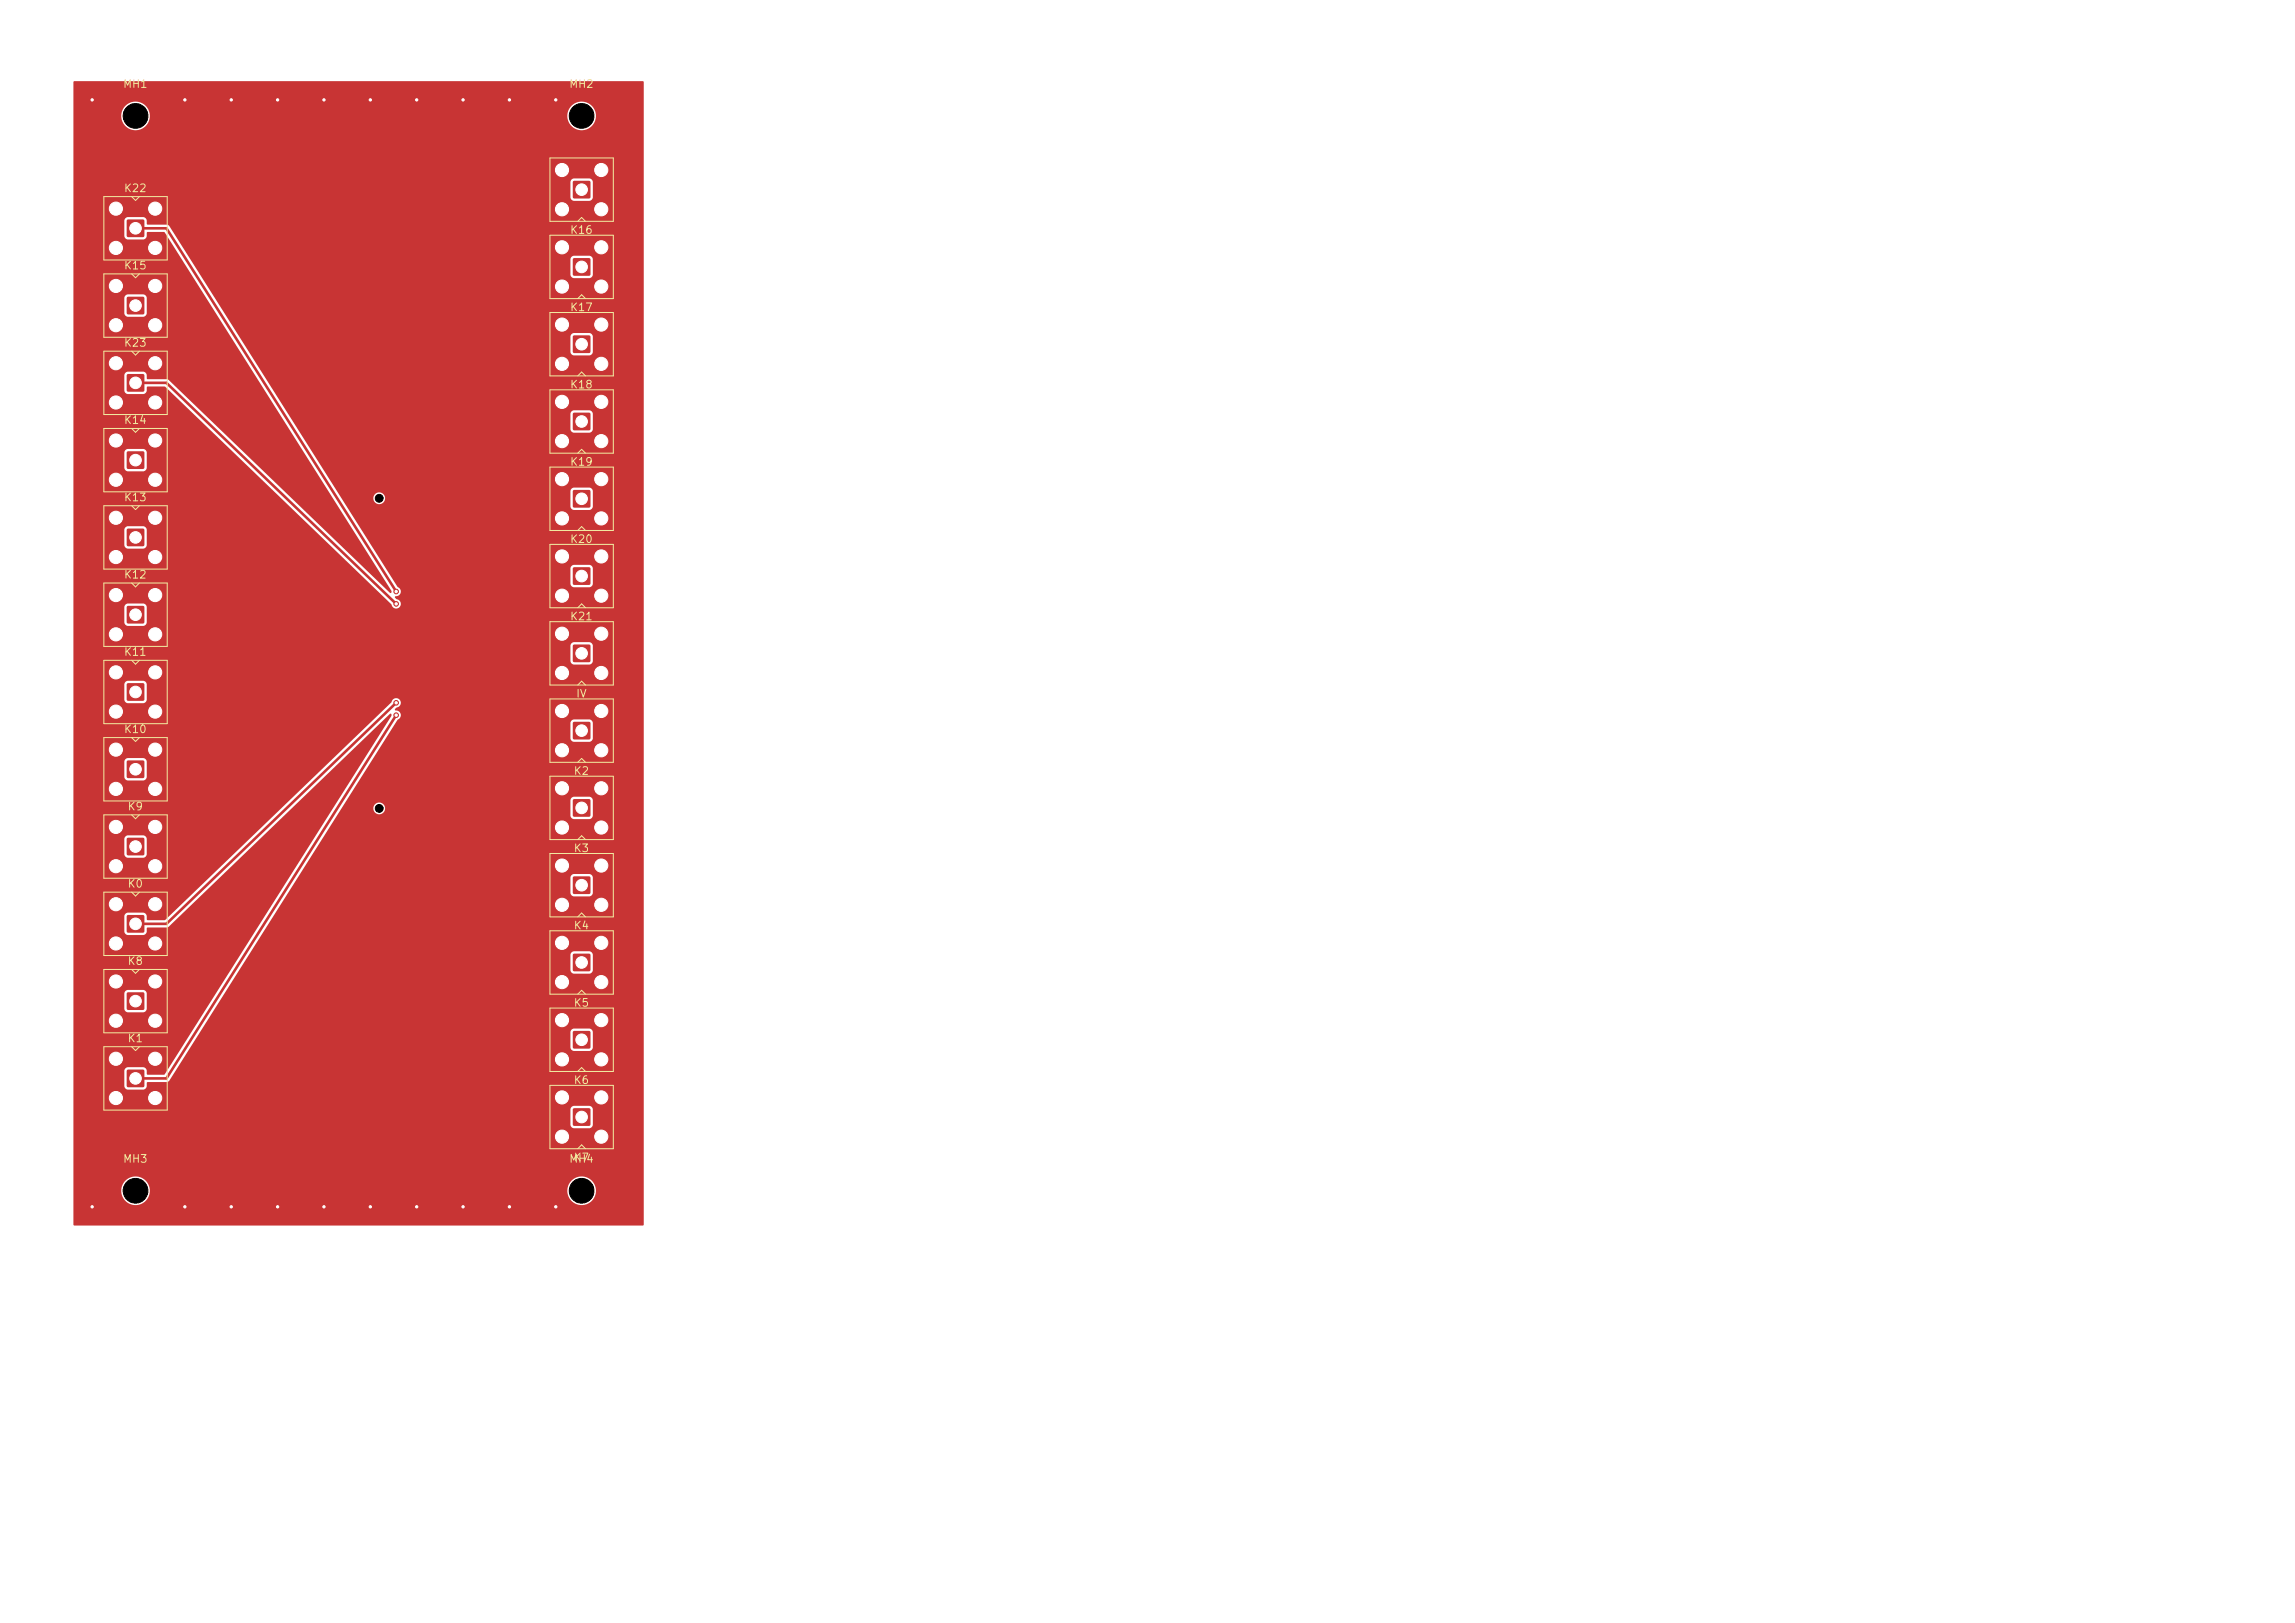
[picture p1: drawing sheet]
<svg xmlns="http://www.w3.org/2000/svg" width="297mm" height="210mm" viewBox="0 0 297 210" stroke-linecap="round" stroke-linejoin="round" font-family="sans-serif">
<defs><g id="words">
<g font-size="1" fill="#f2eda1">
<text x="15.8" y="11.6">MH1</text>
<text x="73.6" y="11.6">MH2</text>
<text x="16" y="25.1">K22</text>
<text x="16" y="35.1">K15</text>
<text x="73.7" y="30.5">K16</text>
<text x="73.7" y="40.5">K17</text>
<text x="16" y="45.1">K23</text>
<text x="73.7" y="50.5">K18</text>
<text x="16" y="55.1">K14</text>
<text x="16" y="65.1">K13</text>
<text x="73.7" y="60.5">K19</text>
<text x="73.7" y="70.5">K20</text>
<text x="16" y="75.1">K12</text>
<text x="73.7" y="80.5">K21</text>
<text x="16" y="85.1">K11</text>
<text x="16" y="95.1">K10</text>
<text x="74.5" y="90.5">IV</text>
<text x="74.2" y="100.5">K2</text>
<text x="16.4" y="105.1">K9</text>
<text x="74.2" y="110.5">K3</text>
<text x="16.4" y="115.1">K0</text>
<text x="16.4" y="125.1">K8</text>
<text x="74.2" y="120.5">K4</text>
<text x="74.2" y="130.5">K5</text>
<text x="16.4" y="135.1">K1</text>
<text x="74.2" y="140.5">K6</text>
<text x="15.8" y="150.7">MH3</text>
<text x="73.6" y="150.7">MH4</text>
<text x="74.2" y="150.5">K7</text>
</g>
</g></defs>
<path d="M74.2 143.4h2.2v2.2h-2.2z" fill="#c83434"/>
<g fill="#c83434" stroke="#c83434" stroke-width=".13">
<circle cx="72.7" cy="147.1" r="1.25"/>
<circle cx="77.8" cy="147.1" r="1.25"/>
<circle cx="72.7" cy="142" r="1.25"/>
<circle cx="77.8" cy="142" r="1.25"/>
</g>
<path d="M74.2 43.4h2.2v2.2h-2.2z" fill="#c83434"/>
<g fill="#c83434" stroke="#c83434" stroke-width=".13">
<circle cx="72.7" cy="47.1" r="1.25"/>
<circle cx="77.8" cy="47.1" r="1.25"/>
<circle cx="72.7" cy="42" r="1.25"/>
<circle cx="77.8" cy="42" r="1.25"/>
</g>
<path d="M74.2 83.4h2.2v2.2h-2.2z" fill="#c83434"/>
<g fill="#c83434" stroke="#c83434" stroke-width=".13">
<circle cx="72.7" cy="87.1" r="1.25"/>
<circle cx="77.8" cy="87.1" r="1.25"/>
<circle cx="72.7" cy="82" r="1.25"/>
<circle cx="77.8" cy="82" r="1.25"/>
</g>
<path d="M16.4 28.4h2.2v2.2h-2.2z" fill="#c83434"/>
<g fill="#c83434" stroke="#c83434" stroke-width=".13">
<circle cx="20.1" cy="27" r="1.25"/>
<circle cx="15" cy="27" r="1.25"/>
<circle cx="20.1" cy="32.1" r="1.25"/>
<circle cx="15" cy="32.1" r="1.25"/>
</g>
<path d="M16.4 68.4h2.2v2.2h-2.2z" fill="#c83434"/>
<g fill="#c83434" stroke="#c83434" stroke-width=".13">
<circle cx="20.1" cy="67" r="1.25"/>
<circle cx="15" cy="67" r="1.25"/>
<circle cx="20.1" cy="72.1" r="1.25"/>
<circle cx="15" cy="72.1" r="1.25"/>
</g>
<path d="M16.4 138.4h2.2v2.2h-2.2z" fill="#c83434"/>
<g fill="#c83434" stroke="#c83434" stroke-width=".13">
<circle cx="20.1" cy="137" r="1.25"/>
<circle cx="15" cy="137" r="1.25"/>
<circle cx="20.1" cy="142.1" r="1.25"/>
<circle cx="15" cy="142.1" r="1.25"/>
</g>
<path d="M74.2 33.4h2.2v2.2h-2.2z" fill="#c83434"/>
<g fill="#c83434" stroke="#c83434" stroke-width=".13">
<circle cx="72.7" cy="37.1" r="1.25"/>
<circle cx="77.8" cy="37.1" r="1.25"/>
<circle cx="72.7" cy="32" r="1.25"/>
<circle cx="77.8" cy="32" r="1.25"/>
</g>
<path d="M74.2 133.4h2.2v2.2h-2.2z" fill="#c83434"/>
<g fill="#c83434" stroke="#c83434" stroke-width=".13">
<circle cx="72.7" cy="137.1" r="1.25"/>
<circle cx="77.8" cy="137.1" r="1.25"/>
<circle cx="72.7" cy="132" r="1.25"/>
<circle cx="77.8" cy="132" r="1.25"/>
</g>
<path d="M74.2 73.4h2.2v2.2h-2.2z" fill="#c83434"/>
<g fill="#c83434" stroke="#c83434" stroke-width=".13">
<circle cx="72.7" cy="77.1" r="1.25"/>
<circle cx="77.8" cy="77.1" r="1.25"/>
<circle cx="72.7" cy="72" r="1.25"/>
<circle cx="77.8" cy="72" r="1.25"/>
</g>
<path d="M74.2 123.4h2.2v2.2h-2.2z" fill="#c83434"/>
<g fill="#c83434" stroke="#c83434" stroke-width=".13">
<circle cx="72.7" cy="127.1" r="1.25"/>
<circle cx="77.8" cy="127.1" r="1.25"/>
<circle cx="72.7" cy="122" r="1.25"/>
<circle cx="77.8" cy="122" r="1.25"/>
</g>
<path d="M74.2 23.4h2.2v2.2h-2.2z" fill="#c83434"/>
<g fill="#c83434" stroke="#c83434" stroke-width=".13">
<circle cx="72.7" cy="27.1" r="1.25"/>
<circle cx="77.8" cy="27.1" r="1.25"/>
<circle cx="72.7" cy="22" r="1.25"/>
<circle cx="77.8" cy="22" r="1.25"/>
</g>
<path d="M16.4 98.4h2.2v2.2h-2.2z" fill="#c83434"/>
<g fill="#c83434" stroke="#c83434" stroke-width=".13">
<circle cx="20.1" cy="97" r="1.25"/>
<circle cx="15" cy="97" r="1.25"/>
<circle cx="20.1" cy="102.1" r="1.25"/>
<circle cx="15" cy="102.1" r="1.25"/>
</g>
<path d="M74.2 63.4h2.2v2.2h-2.2z" fill="#c83434"/>
<g fill="#c83434" stroke="#c83434" stroke-width=".13">
<circle cx="72.7" cy="67.1" r="1.25"/>
<circle cx="77.8" cy="67.1" r="1.25"/>
<circle cx="72.7" cy="62" r="1.25"/>
<circle cx="77.8" cy="62" r="1.25"/>
</g>
<path d="M16.4 78.4h2.2v2.2h-2.2z" fill="#c83434"/>
<g fill="#c83434" stroke="#c83434" stroke-width=".13">
<circle cx="20.1" cy="77" r="1.25"/>
<circle cx="15" cy="77" r="1.25"/>
<circle cx="20.1" cy="82.1" r="1.25"/>
<circle cx="15" cy="82.1" r="1.25"/>
</g>
<path d="M74.2 93.4h2.2v2.2h-2.2z" fill="#c83434"/>
<g fill="#c83434" stroke="#c83434" stroke-width=".13">
<circle cx="72.7" cy="97.1" r="1.25"/>
<circle cx="77.8" cy="97.1" r="1.25"/>
<circle cx="72.7" cy="92" r="1.25"/>
<circle cx="77.8" cy="92" r="1.25"/>
</g>
<path d="M16.4 118.4h2.2v2.2h-2.2z" fill="#c83434"/>
<g fill="#c83434" stroke="#c83434" stroke-width=".13">
<circle cx="20.1" cy="117" r="1.25"/>
<circle cx="15" cy="117" r="1.25"/>
<circle cx="20.1" cy="122.1" r="1.25"/>
<circle cx="15" cy="122.1" r="1.25"/>
</g>
<path d="M16.4 88.4h2.2v2.2h-2.2z" fill="#c83434"/>
<g fill="#c83434" stroke="#c83434" stroke-width=".13">
<circle cx="20.1" cy="87" r="1.25"/>
<circle cx="15" cy="87" r="1.25"/>
<circle cx="20.1" cy="92.1" r="1.25"/>
<circle cx="15" cy="92.1" r="1.25"/>
</g>
<path d="M16.4 38.4h2.2v2.2h-2.2z" fill="#c83434"/>
<g fill="#c83434" stroke="#c83434" stroke-width=".13">
<circle cx="20.1" cy="37" r="1.25"/>
<circle cx="15" cy="37" r="1.25"/>
<circle cx="20.1" cy="42.1" r="1.25"/>
<circle cx="15" cy="42.1" r="1.25"/>
</g>
<path d="M16.4 128.4h2.2v2.2h-2.2z" fill="#c83434"/>
<g fill="#c83434" stroke="#c83434" stroke-width=".13">
<circle cx="20.1" cy="127" r="1.25"/>
<circle cx="15" cy="127" r="1.25"/>
<circle cx="20.1" cy="132.1" r="1.25"/>
<circle cx="15" cy="132.1" r="1.25"/>
</g>
<path d="M74.2 103.4h2.2v2.2h-2.2z" fill="#c83434"/>
<g fill="#c83434" stroke="#c83434" stroke-width=".13">
<circle cx="72.7" cy="107.1" r="1.25"/>
<circle cx="77.8" cy="107.1" r="1.25"/>
<circle cx="72.7" cy="102" r="1.25"/>
<circle cx="77.8" cy="102" r="1.25"/>
</g>
<path d="M74.2 113.4h2.2v2.2h-2.2z" fill="#c83434"/>
<g fill="#c83434" stroke="#c83434" stroke-width=".13">
<circle cx="72.7" cy="117.1" r="1.25"/>
<circle cx="77.8" cy="117.1" r="1.25"/>
<circle cx="72.7" cy="112" r="1.25"/>
<circle cx="77.8" cy="112" r="1.25"/>
</g>
<path d="M74.2 53.4h2.2v2.2h-2.2z" fill="#c83434"/>
<g fill="#c83434" stroke="#c83434" stroke-width=".13">
<circle cx="72.7" cy="57.1" r="1.25"/>
<circle cx="77.8" cy="57.1" r="1.25"/>
<circle cx="72.7" cy="52" r="1.25"/>
<circle cx="77.8" cy="52" r="1.25"/>
</g>
<path d="M16.4 58.4h2.2v2.2h-2.2z" fill="#c83434"/>
<g fill="#c83434" stroke="#c83434" stroke-width=".13">
<circle cx="20.1" cy="57" r="1.25"/>
<circle cx="15" cy="57" r="1.25"/>
<circle cx="20.1" cy="62.1" r="1.25"/>
<circle cx="15" cy="62.1" r="1.25"/>
</g>
<path d="M16.4 108.4h2.2v2.2h-2.2z" fill="#c83434"/>
<g fill="#c83434" stroke="#c83434" stroke-width=".13">
<circle cx="20.1" cy="107" r="1.25"/>
<circle cx="15" cy="107" r="1.25"/>
<circle cx="20.1" cy="112.1" r="1.25"/>
<circle cx="15" cy="112.1" r="1.25"/>
</g>
<path d="M16.4 48.4h2.2v2.2h-2.2z" fill="#c83434"/>
<g fill="#c83434" stroke="#c83434" stroke-width=".13">
<circle cx="20.1" cy="47" r="1.25"/>
<circle cx="15" cy="47" r="1.25"/>
<circle cx="20.1" cy="52.1" r="1.25"/>
<circle cx="15" cy="52.1" r="1.25"/>
<circle cx="47.9" cy="12.9" r=".3"/>
<circle cx="23.9" cy="156.2" r=".3"/>
<circle cx="41.9" cy="156.2" r=".3"/>
<circle cx="29.9" cy="156.2" r=".3"/>
<circle cx="47.9" cy="156.2" r=".3"/>
<circle cx="71.9" cy="12.9" r=".3"/>
<circle cx="53.9" cy="12.9" r=".3"/>
<circle cx="59.9" cy="12.9" r=".3"/>
<circle cx="59.9" cy="156.2" r=".3"/>
<circle cx="35.9" cy="12.9" r=".3"/>
<circle cx="41.9" cy="12.9" r=".3"/>
<circle cx="23.9" cy="12.9" r=".3"/>
<circle cx="71.9" cy="156.2" r=".3"/>
<circle cx="11.9" cy="156.2" r=".3"/>
<circle cx="29.9" cy="12.9" r=".3"/>
<circle cx="65.9" cy="156.2" r=".3"/>
<circle cx="53.9" cy="156.2" r=".3"/>
<circle cx="65.9" cy="12.9" r=".3"/>
<circle cx="11.9" cy="12.9" r=".3"/>
<circle cx="35.9" cy="156.2" r=".3"/>
<circle cx="51.3" cy="76.5" r=".3"/>
<circle cx="51.3" cy="92.5" r=".3"/>
<circle cx="51.3" cy="90.9" r=".3"/>
<circle cx="51.3" cy="78.1" r=".3"/>
</g>
<path d="M17.5 29.5h4l29.8 47M17.5 49.5h4l29.8 28.6M51.3 92.5l-29.8 47h-4M51.3 90.9l-29.8 28.6h-4" fill="none" stroke="#c83434" stroke-width=".34"/>
<path d="M9.5 10.6l73.7-.1 .1 .1v147.9l-73.7 .1-.1-.1v-4.5h6.2a1.85 1.85 0 0 0 1.8 1.9 1.85 1.85 0 0 0 1.9-1.9h54v.2a1.85 1.85 0 0 0 2.8 1.5 1.85 1.85 0 0 0 0-3.2 1.85 1.85 0 0 0-2.8 1.5h-54v-.3a1.85 1.85 0 0 0-2-1.5 1.85 1.85 0 0 0-1.7 1.8h-6.2v-10.5h64.3v2l.2 .3 .3 .2h2l.4-.3v-2.2l-.1-.3-.3-.1h-2.1l-.2 .1-.2 .3h-64.3v-15h6.6v2.1l.2 .3 2.3 .1 .2-.2 .2-.3v-2l-.2-.3-.2-.1h-2.1l-.3 .1-.1 .3h-6.6v-10h6.6v2.1l.1 .2 .3 .2h2.1l.3-.3 .1-.6 .1-.1h2.5l.2-.1 28.7-27.6 .2 .1v.2l-29.4 46.4-2.2 .1-.1-.1-.1-.7-.3-.2h-2.1l-.3 .1-.1 .3v2.2l.4 .3h2.1l.3-.3 .2-.7h2.5l.2-.1 4.1-6.4h47.9v2l.2 .3 .3 .2h2l.3-.2 .1-.3v-2l-.1-.3-.3-.1h-2.1l-.2 .1-.2 .3h-47.9l6.3-10h41.6v2l.2 .3 .3 .2h2l.3-.2 .1-.3v-2l-.1-.3-.3-.1h-2.1l-.2 .1-.2 .3h-41.6l6.3-10h35.3v2l.2 .3 .3 .2h2l.4-.3v-2.2l-.1-.3-.3-.1h-2.1l-.2 .1-.2 .3h-35.3l5.7-9h4.1a.76 .76 0 0 0 1 .8 .76 .76 0 0 0 .3-1.3 .76 .76 0 0 0-1.3 .4v.1h-4.1l.7-1h28.9v2.1l.3 .3 2.2 .1 .3-.2 .1-.2v-2.1l-.1-.3-.3-.1h-2.1l-.2 .1-.2 .3h-28.9l6.3-10h22.6v2.1l.3 .3 2.2 .1 .3-.2 .1-.3v-2l-.1-.3-.3-.1h-2.1l-.2 .1-.2 .3h-22.6l.3-.4a.64 .64 0 0 0 .3-.8 .64 .64 0 0 0-.7-.4v-.1l.2-.2a.62 .62 0 0 0 .6-.6 .62 .62 0 0 0-.6-.7 .62 .62 0 0 0-.7 .6l-29.2 28.1h-2.4l-.1-.7-.4-.2h-2l-.3 .1-.1 .3h-6.6v-10h6.6v2.1l.2 .3 2.3 .1 .2-.2 .2-.3v-2l-.2-.3-.2-.1h-2.1l-.3 .1-.1 .3h-6.6v-10h6.6v2.1l.2 .3 2.3 .1 .2-.2 .2-.3v-2l-.2-.3-.2-.1h-2.1l-.3 .1-.1 .3h-6.6v-10h6.6v2.1l.2 .3 2.3 .1 .2-.2 .2-.3v-2l-.2-.3-.2-.1h-2.1l-.3 .1-.1 .3h-6.6v-5h64.3v2.1l.3 .3 2.2 .1 .3-.2 .1-.3v-2l-.1-.3-.3-.1h-2.1l-.2 .1-.2 .3h-64.3v-5h6.6v2.1l.2 .3 2.3 .1 .2-.2 .2-.3v-2l-.2-.3-.2-.1h-2.1l-.3 .1-.1 .3h-6.6v-10h6.6v2.1l.2 .3 2.3 .1 .2-.2 .2-.3v-2l-.2-.3-.2-.1h-2.1l-.3 .1-.1 .3h-6.6v-10h6.6v2.1l.2 .3 2.3 .1 .2-.2 .2-.3v-2l-.2-.3-.2-.1h-2.1l-.3 .1-.1 .3h-6.6v-20h6.6v2.1l.2 .3 2.3 .1 .2-.2 .2-.3v-2l-.2-.3-.2-.1h-2.1l-.3 .1-.1 .3h-6.6v-10h6.6v2.1l.1 .2 .3 .2h2.1l.3-.3 .1-.6 .1-.1 2.2 .1 29.4 46.3-.1 .3h-.1l-28.7-27.5-.2-.1h-2.5l-.1-.1-.1-.7-.3-.2h-2.1l-.3 .1-.1 .3v2l.1 .3 .3 .2h2.1l.3-.3 .2-.7h2.3l29.3 28.2a.61 .61 0 0 0 .7 .5 .61 .61 0 0 0 .5-.6 .61 .61 0 0 0-.6-.6l-.2-.2v-.1a.62 .62 0 0 0 .7-.5 .62 .62 0 0 0-.3-.7l-1.6-2.5h23.9v2.1l.2 .2 .3 .2h2l.3-.2 .1-.3v-2l-.1-.3-.3-.1h-2.1l-.2 .1-.2 .3h-23.9l-5.8-9.1h4.2a.76 .76 0 0 0 1 .8 .76 .76 0 0 0 .3-1.3 .76 .76 0 0 0-1.3 .4v.1h-4.2l-.5-.9h30.2v2.1l.3 .3 2.2 .1 .3-.2 .1-.3v-2l-.1-.3-.3-.1h-2.1l-.2 .1-.2 .3h-30.2l-6.3-10h36.5v2l.2 .3 .3 .2h2l.3-.2 .1-.2v-2.3l-.4-.2h-2l-.3 .1-.2 .3h-36.5l-6.3-10h42.8v2l.2 .3 .3 .2h2l.3-.2 .1-.2v-2.3l-.4-.2h-2l-.3 .1-.2 .3h-42.8l-6.4-10h49.2v2l.2 .3 .3 .2h2l.3-.2 .1-.2v-2.1l-.1-.3-.3-.1h-2.1l-.2 .1-.2 .3h-49.2l-2.7-4.2-.2-.2-2.7-.1-.1-.7-.4-.2h-2l-.3 .1-.1 .3h-6.6v-5h64.3v2l.2 .3 .3 .2h2l.3-.2 .1-.2v-2.3l-.4-.2h-2l-.3 .1-.2 .3h-64.3v-8.6h6.2a1.85 1.85 0 0 0 1.8 2 1.85 1.85 0 0 0 1.9-2h54v.2a1.85 1.85 0 0 0 2.8 1.5 1.85 1.85 0 0 0 0-3.2 1.85 1.85 0 0 0-2.8 1.5h-54v-.3a1.85 1.85 0 0 0-2-1.5 1.85 1.85 0 0 0-1.7 1.8h-6.2z" fill="#c83434"/>
<g fill="none" stroke="#f2eda1" stroke-width=".13">
<path d="M13.4 25.4h8.2v8.2h-8.2zM13.4 35.4h8.2v8.2h-8.2zM17 25.4l.5 .5 .5-.5M17 35.4l.5 .5 .5-.5M71.2 20.4h8.2v8.2h-8.2zM71.2 30.4h8.2v8.2h-8.2zM74.8 38.6l.5-.5 .5 .5M74.8 28.6l.5-.5 .5 .5M13.4 45.4h8.2v8.2h-8.2zM13.4 55.4h8.2v8.2h-8.2zM17 55.4l.5 .5 .5-.5M17 45.4l.5 .5 .5-.5"/>
<path d="M71.2 40.4h8.2v8.2h-8.2zM71.2 50.4h8.2v8.2h-8.2zM74.8 48.6l.5-.5 .5 .5M74.8 58.6l.5-.5 .5 .5M13.4 65.4h8.2v8.2h-8.2zM13.4 75.4h8.2v8.2h-8.2zM17 65.4l.5 .5 .5-.5M17 75.4l.5 .5 .5-.5M71.2 60.4h8.2v8.2h-8.2zM71.2 70.4h8.2v8.2h-8.2zM74.8 78.6l.5-.5 .5 .5M74.8 68.6l.5-.5 .5 .5"/>
<path d="M13.4 85.4h8.2v8.2h-8.2zM13.4 95.4h8.2v8.2h-8.2zM17 95.4l.5 .5 .5-.5M17 85.4l.5 .5 .5-.5M71.2 80.4h8.2v8.2h-8.2zM71.2 90.4h8.2v8.2h-8.2zM74.8 88.6l.5-.5 .5 .5M74.8 98.6l.5-.5 .5 .5M13.4 105.4h8.2v8.2h-8.2zM13.4 115.4h8.2v8.2h-8.2zM17 115.4l.5 .5 .5-.5M17 105.4l.5 .5 .5-.5"/>
<path d="M71.2 100.4h8.2v8.2h-8.2zM71.2 110.4h8.2v8.2h-8.2zM74.8 108.6l.5-.5 .5 .5M74.8 118.6l.5-.5 .5 .5M13.4 125.4h8.2v8.2h-8.2zM13.4 135.4h8.2v8.2h-8.2zM17 135.4l.5 .5 .5-.5M17 125.4l.5 .5 .5-.5M71.2 120.4h8.2v8.2h-8.2zM71.2 130.4h8.2v8.2h-8.2zM74.8 138.6l.5-.5 .5 .5M74.8 128.6l.5-.5 .5 .5"/>
<path d="M71.2 140.4h8.2v8.2h-8.2zM74.8 148.6l.5-.5 .5 .5"/>
</g>
<g fill="#fff" stroke="#fff" stroke-width=".13">
<circle cx="47.9" cy="12.9" r=".15"/>
<circle cx="23.9" cy="156.2" r=".15"/>
<circle cx="41.9" cy="156.2" r=".15"/>
<circle cx="29.9" cy="156.2" r=".15"/>
<circle cx="47.9" cy="156.2" r=".15"/>
<circle cx="71.9" cy="12.9" r=".15"/>
<circle cx="53.9" cy="12.9" r=".15"/>
<circle cx="59.9" cy="12.9" r=".15"/>
<circle cx="59.9" cy="156.2" r=".15"/>
<circle cx="35.9" cy="12.9" r=".15"/>
<circle cx="41.9" cy="12.9" r=".15"/>
<circle cx="23.9" cy="12.9" r=".15"/>
<circle cx="71.9" cy="156.2" r=".15"/>
<circle cx="11.9" cy="156.2" r=".15"/>
<circle cx="29.9" cy="12.9" r=".15"/>
<circle cx="65.9" cy="156.2" r=".15"/>
<circle cx="53.9" cy="156.2" r=".15"/>
<circle cx="65.9" cy="12.9" r=".15"/>
<circle cx="11.9" cy="12.9" r=".15"/>
<circle cx="35.9" cy="156.2" r=".15"/>
<circle cx="51.3" cy="76.5" r=".15"/>
<circle cx="51.3" cy="92.5" r=".15"/>
<circle cx="51.3" cy="90.9" r=".15"/>
<circle cx="51.3" cy="78.1" r=".15"/>
<circle cx="75.3" cy="144.5" r=".75"/>
<circle cx="72.7" cy="147.1" r=".85"/>
<circle cx="77.8" cy="147.1" r=".85"/>
<circle cx="72.7" cy="142" r=".85"/>
<circle cx="77.8" cy="142" r=".85"/>
<circle cx="75.3" cy="44.5" r=".75"/>
<circle cx="72.7" cy="47.1" r=".85"/>
<circle cx="77.8" cy="47.1" r=".85"/>
<circle cx="72.7" cy="42" r=".85"/>
<circle cx="77.8" cy="42" r=".85"/>
<circle cx="75.3" cy="84.5" r=".75"/>
<circle cx="72.7" cy="87.1" r=".85"/>
<circle cx="77.8" cy="87.1" r=".85"/>
<circle cx="72.7" cy="82" r=".85"/>
<circle cx="77.8" cy="82" r=".85"/>
<circle cx="17.5" cy="29.5" r=".75"/>
<circle cx="20.1" cy="27" r=".85"/>
<circle cx="15" cy="27" r=".85"/>
<circle cx="20.1" cy="32.1" r=".85"/>
<circle cx="15" cy="32.1" r=".85"/>
<circle cx="17.5" cy="69.5" r=".75"/>
<circle cx="20.1" cy="67" r=".85"/>
<circle cx="15" cy="67" r=".85"/>
<circle cx="20.1" cy="72.1" r=".85"/>
<circle cx="15" cy="72.1" r=".85"/>
<circle cx="17.5" cy="139.5" r=".75"/>
<circle cx="20.1" cy="137" r=".85"/>
<circle cx="15" cy="137" r=".85"/>
<circle cx="20.1" cy="142.1" r=".85"/>
<circle cx="15" cy="142.1" r=".85"/>
<circle cx="75.3" cy="34.5" r=".75"/>
<circle cx="72.7" cy="37.1" r=".85"/>
<circle cx="77.8" cy="37.1" r=".85"/>
<circle cx="72.7" cy="32" r=".85"/>
<circle cx="77.8" cy="32" r=".85"/>
<circle cx="75.3" cy="134.5" r=".75"/>
<circle cx="72.7" cy="137.1" r=".85"/>
<circle cx="77.8" cy="137.1" r=".85"/>
<circle cx="72.7" cy="132" r=".85"/>
<circle cx="77.8" cy="132" r=".85"/>
<circle cx="75.3" cy="74.5" r=".75"/>
<circle cx="72.7" cy="77.1" r=".85"/>
<circle cx="77.8" cy="77.1" r=".85"/>
<circle cx="72.7" cy="72" r=".85"/>
<circle cx="77.8" cy="72" r=".85"/>
<circle cx="75.3" cy="124.5" r=".75"/>
<circle cx="72.7" cy="127.1" r=".85"/>
<circle cx="77.8" cy="127.1" r=".85"/>
<circle cx="72.7" cy="122" r=".85"/>
<circle cx="77.8" cy="122" r=".85"/>
<circle cx="75.3" cy="24.5" r=".75"/>
<circle cx="72.7" cy="27.1" r=".85"/>
<circle cx="77.8" cy="27.1" r=".85"/>
<circle cx="72.7" cy="22" r=".85"/>
<circle cx="77.8" cy="22" r=".85"/>
<circle cx="17.5" cy="99.5" r=".75"/>
<circle cx="20.1" cy="97" r=".85"/>
<circle cx="15" cy="97" r=".85"/>
<circle cx="20.1" cy="102.1" r=".85"/>
<circle cx="15" cy="102.1" r=".85"/>
<circle cx="75.3" cy="64.5" r=".75"/>
<circle cx="72.7" cy="67.1" r=".85"/>
<circle cx="77.8" cy="67.1" r=".85"/>
<circle cx="72.7" cy="62" r=".85"/>
<circle cx="77.8" cy="62" r=".85"/>
<circle cx="17.5" cy="79.5" r=".75"/>
<circle cx="20.1" cy="77" r=".85"/>
<circle cx="15" cy="77" r=".85"/>
<circle cx="20.1" cy="82.1" r=".85"/>
<circle cx="15" cy="82.1" r=".85"/>
<circle cx="75.3" cy="94.5" r=".75"/>
<circle cx="72.7" cy="97.1" r=".85"/>
<circle cx="77.8" cy="97.1" r=".85"/>
<circle cx="72.7" cy="92" r=".85"/>
<circle cx="77.8" cy="92" r=".85"/>
<circle cx="17.5" cy="119.5" r=".75"/>
<circle cx="20.1" cy="117" r=".85"/>
<circle cx="15" cy="117" r=".85"/>
<circle cx="20.1" cy="122.1" r=".85"/>
<circle cx="15" cy="122.1" r=".85"/>
<circle cx="17.5" cy="89.5" r=".75"/>
<circle cx="20.1" cy="87" r=".85"/>
<circle cx="15" cy="87" r=".85"/>
<circle cx="20.1" cy="92.1" r=".85"/>
<circle cx="15" cy="92.1" r=".85"/>
<circle cx="17.5" cy="39.5" r=".75"/>
<circle cx="20.1" cy="37" r=".85"/>
<circle cx="15" cy="37" r=".85"/>
<circle cx="20.1" cy="42.1" r=".85"/>
<circle cx="15" cy="42.1" r=".85"/>
<circle cx="17.5" cy="129.5" r=".75"/>
<circle cx="20.1" cy="127" r=".85"/>
<circle cx="15" cy="127" r=".85"/>
<circle cx="20.1" cy="132.1" r=".85"/>
<circle cx="15" cy="132.1" r=".85"/>
<circle cx="75.3" cy="104.5" r=".75"/>
<circle cx="72.7" cy="107.1" r=".85"/>
<circle cx="77.8" cy="107.1" r=".85"/>
<circle cx="72.7" cy="102" r=".85"/>
<circle cx="77.8" cy="102" r=".85"/>
<circle cx="75.3" cy="114.5" r=".75"/>
<circle cx="72.7" cy="117.1" r=".85"/>
<circle cx="77.8" cy="117.1" r=".85"/>
<circle cx="72.7" cy="112" r=".85"/>
<circle cx="77.8" cy="112" r=".85"/>
<circle cx="75.3" cy="54.5" r=".75"/>
<circle cx="72.7" cy="57.1" r=".85"/>
<circle cx="77.8" cy="57.1" r=".85"/>
<circle cx="72.7" cy="52" r=".85"/>
<circle cx="77.8" cy="52" r=".85"/>
<circle cx="17.5" cy="59.5" r=".75"/>
<circle cx="20.1" cy="57" r=".85"/>
<circle cx="15" cy="57" r=".85"/>
<circle cx="20.1" cy="62.1" r=".85"/>
<circle cx="15" cy="62.1" r=".85"/>
<circle cx="17.5" cy="109.5" r=".75"/>
<circle cx="20.1" cy="107" r=".85"/>
<circle cx="15" cy="107" r=".85"/>
<circle cx="20.1" cy="112.1" r=".85"/>
<circle cx="15" cy="112.1" r=".85"/>
<circle cx="17.5" cy="49.5" r=".75"/>
<circle cx="20.1" cy="47" r=".85"/>
<circle cx="15" cy="47" r=".85"/>
<circle cx="20.1" cy="52.1" r=".85"/>
<circle cx="15" cy="52.1" r=".85"/>
</g>
<g fill="#000" stroke="#000" stroke-width=".13">
<circle cx="17.5" cy="15" r="1.6"/>
<circle cx="75.3" cy="15" r="1.6"/>
<circle cx="49.1" cy="64.5" r=".51"/>
<circle cx="49.1" cy="104.6" r=".51"/>
<circle cx="17.5" cy="154.1" r="1.6"/>
<circle cx="75.3" cy="154.1" r="1.6"/>
</g>
<use href="#words"/>
</svg>
